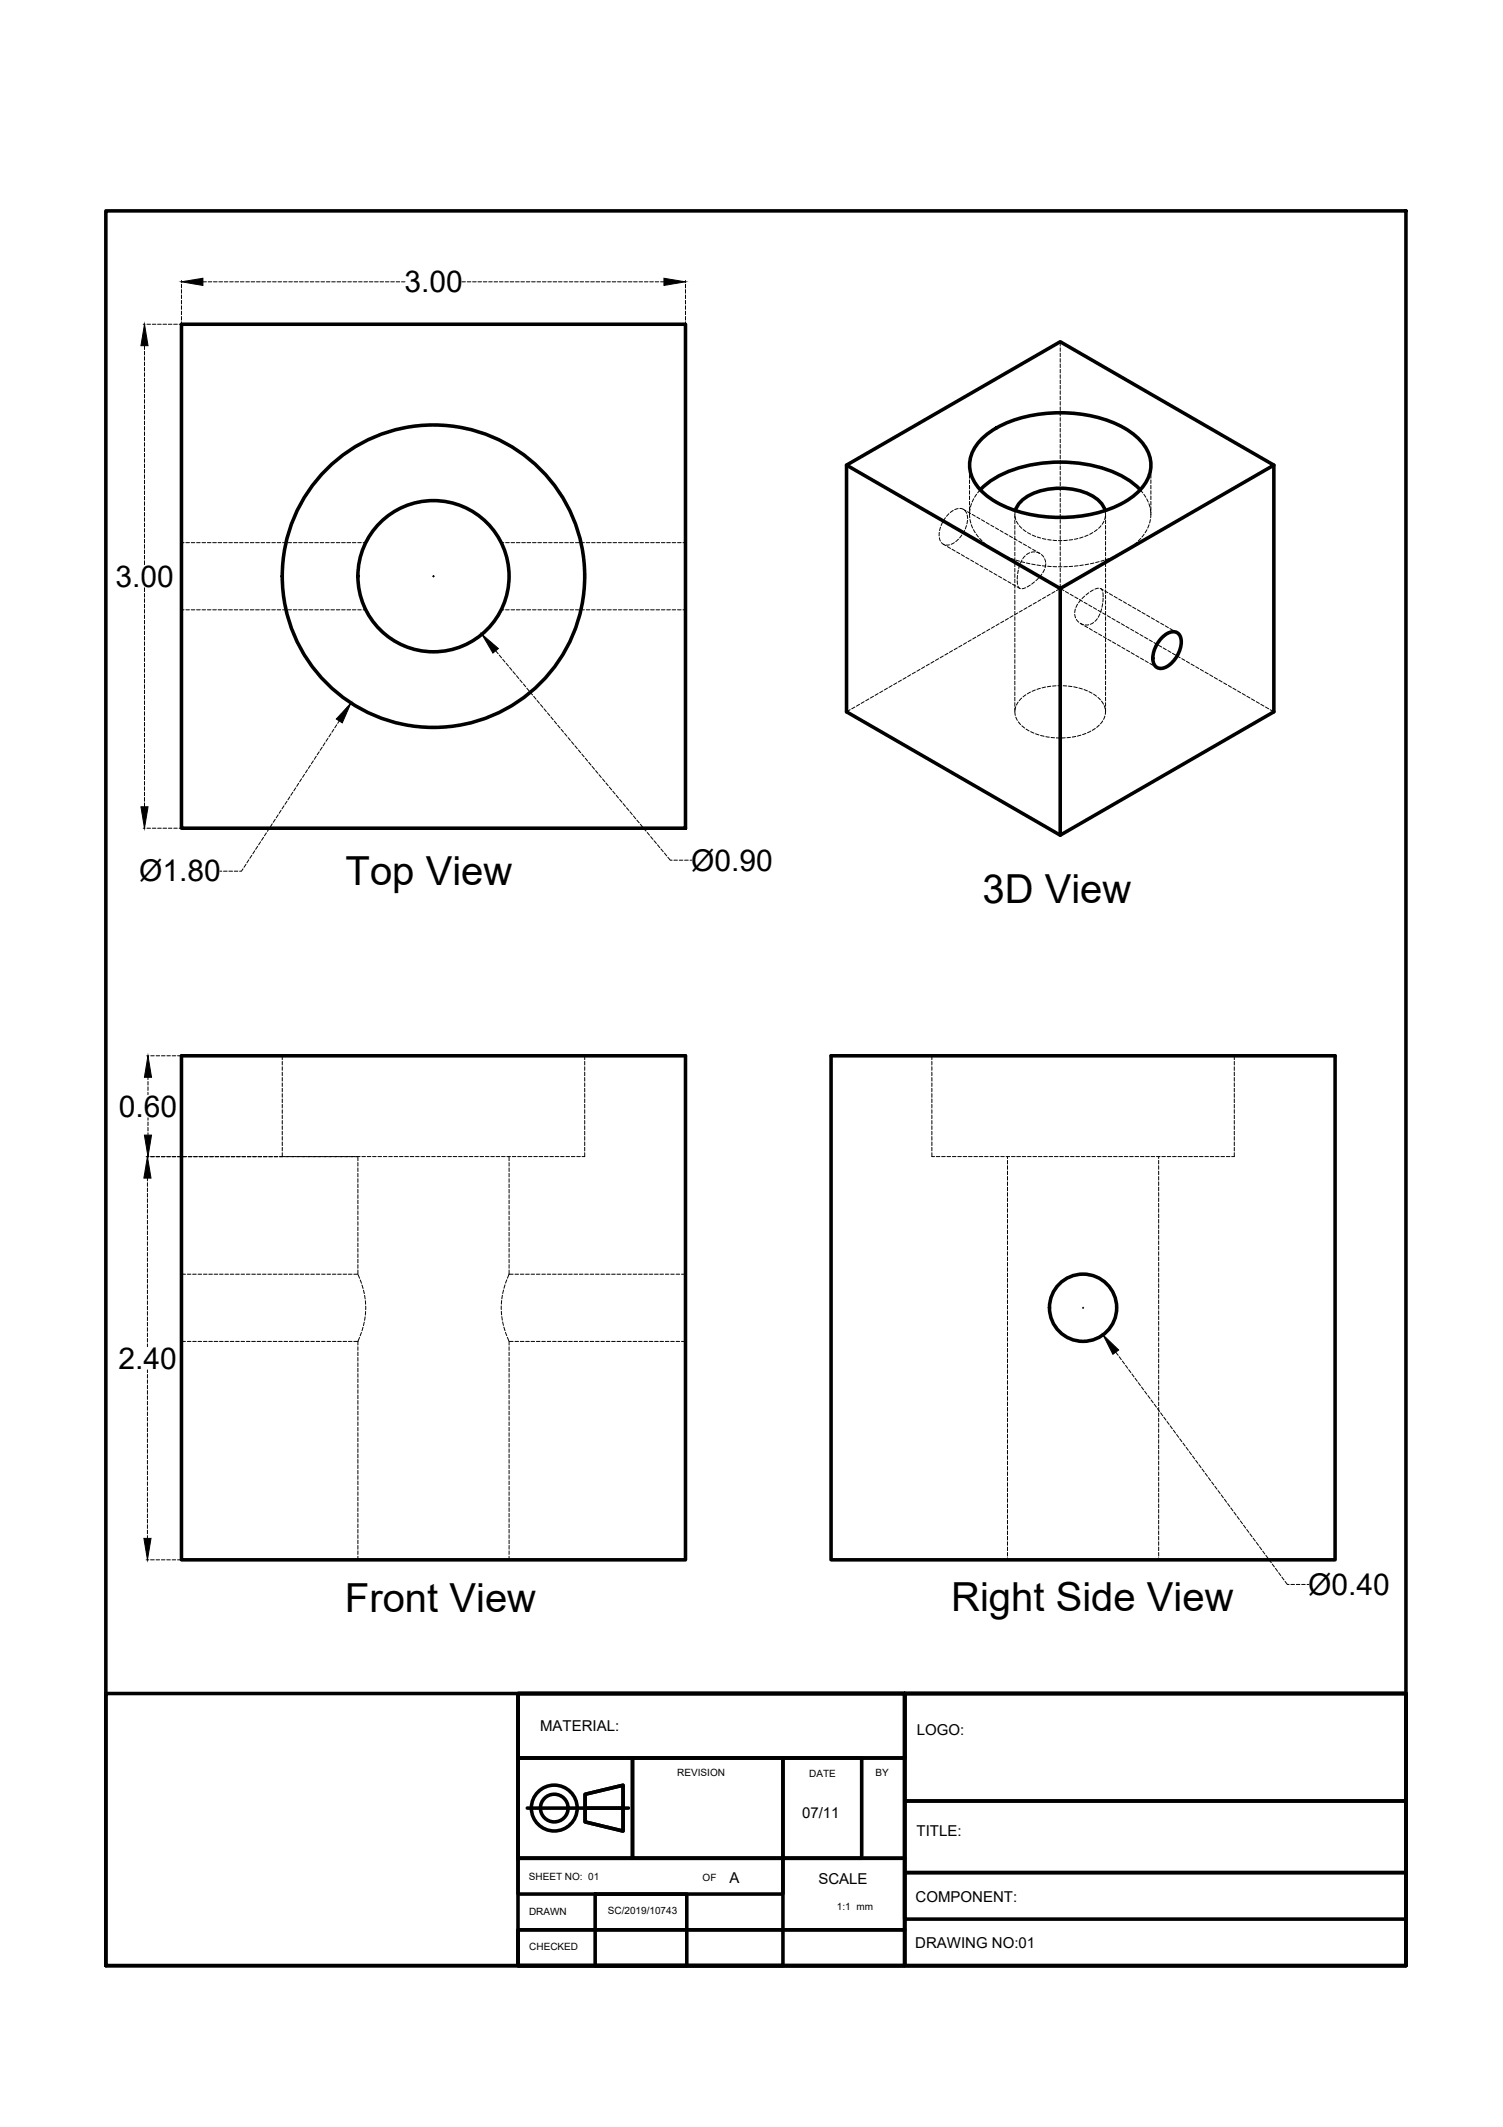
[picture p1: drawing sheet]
<svg xmlns="http://www.w3.org/2000/svg" width="210mm" height="297mm" viewBox="0 0 210 297" stroke-linecap="round" stroke-linejoin="round" font-family="sans-serif">
<defs><g id="words">
<g font-size="5.6">
<text x="48.3" y="123.7">Top View</text>
<text x="137.2" y="126.1">3D View</text>
<text x="48.2" y="225.1">Front View</text>
<text x="132.8" y="225">Right Side View</text>
</g>
<g font-size="4.2">
<text x="56.5" y="40.8">3.00</text>
<text x="16.1" y="81.9">3.00</text>
<text x="19.4" y="123.1">Ø1.80</text>
<text x="96.5" y="121.6">Ø0.90</text>
<text x="16.6" y="156">0.60</text>
<text x="16.5" y="191.2">2.40</text>
<text x="182.7" y="222.7">Ø0.40</text>
</g>
<g font-size="2.1">
<text x="75.4" y="241.7">MATERIAL:</text>
<text x="128" y="242.3">LOGO:</text>
<text x="112" y="253.9">07/11</text>
<text x="128" y="256.3">TITLE:</text>
<text x="101.9" y="263">A</text>
<text x="114.3" y="263.1">SCALE</text>
<text x="127.9" y="265.6">COMPONENT:</text>
<text x="127.8" y="272">DRAWING NO:01</text>
</g>
<g font-size="1.4">
<text x="94.6" y="248.1">REVISION</text>
<text x="113" y="248.1">DATE</text>
<text x="122.3" y="248.1">BY</text>
<text x="73.8" y="262.5">SHEET NO: 01</text>
<text x="98.1" y="262.6">OF</text>
<text x="73.9" y="267.4">DRAWN</text>
<text x="84.9" y="267.2">SC/2019/10743</text>
<text x="116.9" y="266.7">1:1 mm</text>
<text x="73.9" y="272.4">CHECKED</text>
</g>
</g></defs>
<!-- layer: MD_Hidden -->
<g fill="none" stroke="#000" stroke-width=".14">
<path d="M148.1 47.7v.6M148.1 48.6v.5M148.1 49.3v.5M148.1 50.1v.5M148.1 50.8v.5M148.1 51.6v.5M148.1 52.3v.5M148.1 53.1v.5M148.1 53.8v.5M148.1 54.6v.5M148.1 55.3v.5M148.1 56.1v.5"/>
<path d="M148.1 56.8v.5M148.1 57.6v.5M148.1 58.3v.5M148.1 59.1v.5M148.1 59.8v.5M25.3 75.8h.4M26 75.8h.5M26.7 75.8h.5M27.5 75.8h.5M28.2 75.8h.5M29 75.8h.5M29.7 75.8h.5"/>
<path d="M30.5 75.8h.5M31.2 75.8h.5M32 75.8h.5M32.7 75.8h.5M33.5 75.8h.5M34.2 75.8h.5M35 75.8h.5M35.7 75.8h.5M36.5 75.8h.5M37.2 75.8h.5M38 75.8h.5M38.7 75.8h.5"/>
<path d="M39.5 75.8h.5M40.2 75.8h.5M41 75.8h.5M41.7 75.8h.5M42.5 75.8h.5M43.2 75.8h.5M44 75.8h.5M44.7 75.8h.5M45.5 75.8h.5M46.2 75.8h.5M47 75.8h.5M47.7 75.8h.5"/>
<path d="M48.5 75.8h.5M49.2 75.8h.5M50 75.8h.5M50.7 75.8h.4M70 75.8h.4M70.6 75.8h.5M71.4 75.8h.5M72.1 75.8h.5M72.9 75.8h.5M73.6 75.8h.5M74.4 75.8h.5M75.1 75.8h.5"/>
<path d="M75.9 75.8h.5M76.6 75.8h.5M77.4 75.8h.5M78.1 75.8h.5M78.9 75.8h.5M79.6 75.8h.5M80.4 75.8h.5M81.1 75.8h.5M81.9 75.8h.5M82.6 75.8h.5M83.4 75.8h.5M84.1 75.8h.5"/>
<path d="M84.9 75.8h.5M85.6 75.8h.5M86.4 75.8h.5M87.1 75.8h.5M87.9 75.8h.5M88.6 75.8h.5M89.4 75.8h.5M90.1 75.8h.5M90.9 75.8h.5M91.6 75.8h.5M92.4 75.8h.5M93.1 75.8h.5"/>
<path d="M93.9 75.8h.5M94.6 75.8h.5M95.4 75.8h.3M131.2 74.3v.5M131.2 75.1l.1 .5M131.3 73.6l-.1 .5M131.5 75.8l.4 .3M131.6 72.9l-.2 .5M131.7 76l.4 .2M132 72.3l-.2 .4M132.3 76.3l.4 .3M132.5 71.7l-.3 .4"/>
<path d="M132.6 76.1h-.5M133 76.7l.4 .3M133.1 71.3l-.4 .3M133.3 75.8l-.5 .2M133.6 77.1l.4 .2M133.8 71l-.5 .2M133.9 75.3l-.4 .3M134.1 71l.4 .1M134.3 77.5l.4 .2M134.3 74.7l-.3 .4M134.5 71.1l.4 .2M134.7 74.1l-.2 .4"/>
<path d="M134.7 71.3l.3 .4M134.9 77.8l.4 .3M135 73.4l-.2 .5M135.1 71.9v.5M135.1 72.7l-.1 .4M135.1 71.5l.4 .2M135.4 65v.3M135.4 65.5v.5M135.4 66.3v.5M135.4 67v.5M135.4 67.8v.5M135.4 68.5v.5"/>
<path d="M135.4 69.3v.5M135.4 70v.5M135.4 70.8v.5M135.4 71.5v.3M135.4 71.8v.5M135.5 72.6l.1 .4M135.5 71.1l-.1 .5M135.6 78.2l.4 .3M135.6 73.3l.2 .4M135.7 70.3l-.2 .5M135.8 71.8l.4 .3M135.9 74l.3 .4"/>
<path d="M136 69.7l-.2 .4M136.2 78.6l.4 .2M136.3 74.6l.3 .4M136.4 69l-.3 .4M136.4 72.2l.4 .3M136.8 75.2l.4 .4M136.8 79l.5 .2M136.9 68.4l-.4 .4M137.1 72.6l.4 .2M137.3 75.7l.4 .3M137.5 79.3l.4 .3M137.7 73l.5 .2"/>
<path d="M137.9 76.2l.4 .3M138.2 79.7l.4 .3M138.4 73.3l.4 .3M138.5 76.6l.4 .3M139 73.7l.5 .3M139.2 77l.4 .3M139.7 74.1l.4 .2M139.8 77.4l.5 .2M140.3 74.5l.5 .2M140.5 77.7l.5 .2M141 74.8l.4 .3M141.2 78l.5 .2"/>
<path d="M141.6 75.2l.4 .3M141.7 71.8v.6M141.7 72.6v.5M141.7 73.4v.5M141.7 74.1v.5M141.7 74.9v.5M141.7 75.6v.5M141.7 76.4v.5M141.7 77.1v.5M141.7 77.9v.5M141.7 78.6v.5M141.7 79.4v.5"/>
<path d="M141.7 72.1l.2 .5M141.8 71.3l-.1 .5M141.9 78.2l.5 .2M142 72.8l.2 .4M142.2 79.6l-.1 .5M142.3 75.6l.4 .2M142.4 73.4l.3 .4M142.4 78.9l-.1 .5M142.6 78.4l.5 .2M142.7 78.2l-.2 .5M142.9 73.9l.4 .3M142.9 76l.4 .2"/>
<path d="M143.2 77.6l-.3 .4M143.3 78.6l.5 .1M143.5 74.4l.4 .2M143.6 76.3l.4 .3M143.8 77.2l-.4 .3M144.1 78.8l.5 .1M144.2 74.7l.4 .2M144.2 76.7l.4 .3M144.5 77.1h-.5M144.8 77.1l.4 .2M144.8 78.9l.5 .1M144.9 75l.4 .1"/>
<path d="M144.9 77.1l.3 .2M145.4 77.4l.4 .4M145.6 79l.5 .1M145.6 75.2l.5 .1M145.9 79.5l-.3 .5M145.9 78l.1 .5M146 78.7v.6M146.3 79.1h.5M146.3 75.4h.5M147.1 75.4l.5 .1M147.1 79.1h.5M147.8 79.1h.5"/>
<path d="M147.8 75.5h.5M148.1 60.6v.5M148.1 61.3v.5M148.1 62.1v.5M148.1 62.8v.5M148.1 63.6v.5M148.1 64.3v.5M148.1 65.1v.5M148.1 65.8v.5M148.1 66.6v.5M148.1 67.3v.5M148.1 68.1v.5"/>
<path d="M148.1 68.8v.5M148.1 69.6v.5M148.1 70.3v.5M148.1 71.1v.5M148.1 71.8v.5M148.1 72.6v.5M148.1 73.3v.5M148.1 74.1v.5M148.1 74.8v.5M148.1 75.6v.5M148.1 76.3v.5M148.1 77.1v.5"/>
<path d="M148.1 77.8v.5M148.1 78.6v.5M148.1 79.3v.5M149.1 75.4l-.5 .1M149.1 79.1h-.5M149.8 75.4h-.5M149.8 79.1h-.5M150.5 75.2l-.5 .1M150.6 79l-.5 .1M151.3 75l-.5 .1M151.3 78.9l-.5 .1M152 74.7l-.5 .2"/>
<path d="M152 78.8l-.5 .1M152.6 74.4l-.4 .2M152.8 78.6l-.5 .1M153.2 73.9l-.4 .3M153.5 78.4l-.5 .2M153.8 73.4l-.4 .4M154.2 72.8l-.3 .4M154.2 78.2l-.5 .2M154.3 71.3l.1 .5M154.4 72.1l-.1 .5M154.4 71.8v.6M154.4 72.6v.5"/>
<path d="M154.4 73.4v.5M154.4 74.1v.5M154.4 74.9v.5M154.4 75.6v.5M154.4 76.4v.5M154.4 77.1v.5M154.4 77.9v.5M154.4 78.6v.5M154.4 79.4v.5M154.9 78l-.5 .2M155.6 77.7l-.4 .2M156.3 77.4l-.5 .2"/>
<path d="M157 77l-.5 .3M157.6 76.7l-.4 .2M158.2 76.2l-.4 .3M158.8 75.7l-.4 .4M159.2 68.4l.4 .4M159.3 75.2l-.3 .4M159.7 69l.3 .4M159.8 74.6l-.3 .4M160.1 69.7l.3 .4M160.2 74l-.3 .4M160.5 70.3l.1 .5M160.5 73.3l-.2 .4"/>
<path d="M160.7 71.1v.5M160.7 72.6l-.2 .4M160.7 71.8v.5M160.7 65v.3M160.7 65.5v.5M160.7 66.3v.5M160.7 67v.5M160.7 67.8v.5M160.7 68.5v.5M160.7 69.3v.5M160.7 70v.5M160.7 70.8v.5"/>
<path d="M160.7 71.5v.3M25.3 85.2h.4M26 85.2h.5M26.7 85.2h.5M27.5 85.2h.5M28.2 85.2h.5M29 85.2h.5M29.7 85.2h.5M30.5 85.2h.5M31.2 85.2h.5M32 85.2h.5M32.7 85.2h.5"/>
<path d="M33.5 85.2h.5M34.2 85.2h.5M35 85.2h.5M35.7 85.2h.5M36.5 85.2h.5M37.2 85.2h.5M38 85.2h.5M38.7 85.2h.5M39.5 85.2h.5M40.2 85.2h.5M41 85.2h.5M41.7 85.2h.5"/>
<path d="M42.5 85.2h.5M43.2 85.2h.5M44 85.2h.5M44.7 85.2h.5M45.5 85.2h.5M46.2 85.2h.5M47 85.2h.5M47.7 85.2h.5M48.5 85.2h.5M49.2 85.2h.5M50 85.2h.5M50.7 85.2h.4"/>
<path d="M70 85.2h.4M70.6 85.2h.5M71.4 85.2h.5M72.1 85.2h.5M72.9 85.2h.5M73.6 85.2h.5M74.4 85.2h.5M75.1 85.2h.5M75.9 85.2h.5M76.6 85.2h.5M77.4 85.2h.5M78.1 85.2h.5"/>
<path d="M78.9 85.2h.5M79.6 85.2h.5M80.4 85.2h.5M81.1 85.2h.5M81.9 85.2h.5M82.6 85.2h.5M83.4 85.2h.5M84.1 85.2h.5M84.9 85.2h.5M85.6 85.2h.5M86.4 85.2h.5M87.1 85.2h.5"/>
<path d="M87.9 85.2h.5M88.6 85.2h.5M89.4 85.2h.5M90.1 85.2h.5M90.9 85.2h.5M91.6 85.2h.5M92.4 85.2h.5M93.1 85.2h.5M93.9 85.2h.5M94.6 85.2h.5M95.4 85.2h.3M118.7 99.1l-.5 .3"/>
<path d="M119.4 98.7l-.4 .3M120 98.4l-.4 .2M120.7 98l-.4 .2M121.3 97.6l-.4 .3M122 97.2l-.4 .3M122.6 96.9l-.4 .2M123.3 96.5l-.4 .2M123.9 96.1l-.4 .3M124.6 95.7l-.5 .3M125.2 95.4l-.4 .2M125.9 95l-.4 .2M126.5 94.6l-.4 .3"/>
<path d="M127.2 94.2l-.4 .3M127.8 93.9l-.4 .2M128.5 93.5l-.4 .2M129.1 93.1l-.4 .3M129.8 92.7l-.4 .3M130.4 92.4l-.4 .2M131.1 92l-.5 .2M131.7 91.6l-.4 .3M132.4 91.2l-.5 .3M133 90.9l-.4 .2M133.7 90.5l-.4 .2M134.3 90.1l-.4 .3"/>
<path d="M135 89.7l-.4 .3M135.6 89.4l-.4 .2M136.3 89l-.5 .2M136.9 88.6l-.4 .3M137.6 88.2l-.5 .3M138.2 87.9l-.4 .2M138.8 80.1l.4 .2M138.9 87.5l-.5 .2M139.5 80.5l.4 .2M139.5 87.1l-.4 .3M140.1 80.8l.4 .3M140.2 86.7l-.5 .3"/>
<path d="M140.8 81.2l.4 .3M140.8 86.4l-.4 .2M141.4 81.6l.4 .2M141.5 86l-.5 .2M141.7 80.1v.5M141.7 80.9v.5M141.7 81.6v.5M141.7 82.4v.5M141.7 83.1v.5M141.7 83.9v.5M141.7 84.6v.5M141.7 85.4v.5"/>
<path d="M141.7 86.1v.5M141.7 86.9v.5M141.7 87.6v.5M141.7 88.4v.5M141.7 89.1v.5M141.7 89.9v.5M141.7 90.6v.5M141.7 91.4v.5M141.7 92.1v.5M141.7 92.9v.5M141.7 93.6v.5M141.7 94.4v.5"/>
<path d="M141.7 95.1v.5M141.7 95.9v.5M141.7 96.6v.5M141.7 97.4v.5M141.7 98.1v.5M141.7 98.9v.5M141.7 99.4l.1 .5M141.9 98.7l-.2 .5M142 82l.4 .2M142.1 81.1v.5M142.1 80.4v.5M142.1 85.6l-.4 .3"/>
<path d="M142.2 81.8l.3 .4M142.2 98l-.2 .5M142.7 97.5l-.4 .3M142.8 85.2l-.5 .3M143.2 82.1l-.5 .1M143.3 97l-.4 .3M143.4 84.9l-.4 .2M143.9 81.7l-.5 .3M143.9 96.7l-.4 .2M144.1 84.5l-.5 .2M144.5 81.3l-.4 .3M144.6 96.4l-.5 .1"/>
<path d="M144.7 84.1l-.4 .3M145 80.7l-.3 .4M145.3 96.1l-.5 .2M145.4 83.7l-.5 .3M145.5 80.2l-.3 .4M146 96l-.5 .1M146 83.4l-.4 .2M146.7 83l-.5 .2M146.8 95.8l-.5 .1M147.3 82.6l-.4 .3M147.5 95.8h-.5M147.5 82.5l.6-.3 .5 .3"/>
<path d="M147.7 95.8h.5M148.1 80.1v.5M148.1 80.8v.5M148.1 81.6v.6M148.5 95.8h.5M148.8 82.6l.4 .3M149.2 95.8l.5 .1M149.5 83l.4 .2M150 95.9l.4 .1M150.1 85.8l.1 .5M150.1 83.4l.4 .2M150.2 85.1l-.1 .5"/>
<path d="M150.3 86.5l.4 .4M150.5 84.4l-.2 .4M150.7 96.1l.5 .1M150.7 83.7l.5 .3M150.9 87l.4 .2M150.9 87.1l.4 .2M150.9 83.8l-.3 .4M151.4 96.3l.5 .2M151.4 84.1l.4 .3M151.5 83.3l-.4 .3M151.5 87.4l.4 .2M152 87.2l-.5 .1"/>
<path d="M152 84.5l.5 .2M152.1 82.8l-.4 .3M152.1 96.6l.4 .2M152.1 87.8l.5 .2M152.7 82.4l-.4 .2M152.7 84.9l.4 .2M152.7 86.9l-.4 .3M152.7 96.9l.4 .3M152.8 88.2l.4 .2M153.2 86.4l-.3 .4M153.3 97.4l.4 .3M153.3 85.2l.5 .3"/>
<path d="M153.4 82.1l-.5 .2M153.4 88.5l.5 .3M153.6 85.7l-.2 .5M153.6 82.2l.4 .3M153.7 82.2l.4 .2M153.8 97.9l.3 .4M153.8 85l-.1 .5M154 84.3l-.1 .5M154 85.6l.4 .3M154 82.8l.1 .6M154.1 83.6l-.1 .5M154.1 88.9l.4 .3"/>
<path d="M154.2 98.6l.2 .4M154.3 82.5l.4 .3M154.4 99.3v.5M154.4 80.1v.5M154.4 80.9v.5M154.4 81.6v.5M154.4 82.4v.5M154.4 83.1v.5M154.4 83.9v.5M154.4 84.6v.5M154.4 85.4v.5M154.4 86.1v.5"/>
<path d="M154.4 86.9v.5M154.4 87.6v.5M154.4 88.4v.5M154.4 89.1v.5M154.4 89.9v.5M154.4 90.6v.5M154.4 91.4v.5M154.4 92.1v.5M154.4 92.9v.5M154.4 93.6v.5M154.4 94.4v.5M154.4 95.1v.5"/>
<path d="M154.4 95.9v.5M154.4 96.6v.5M154.4 97.4v.5M154.4 98.1v.5M154.4 98.9v.5M154.7 86l.4 .2M154.7 89.3l.5 .2M154.9 82.9l.5 .2M155.3 86.4l.4 .2M155.4 89.6l.4 .3M155.6 83.3l.4 .2M155.9 86.7l.5 .3"/>
<path d="M156 90l.5 .3M156.2 83.7l.5 .2M156.6 87.1l.4 .3M156.7 90.4l.4 .3M156.9 84l.4 .3M157.2 87.5l.5 .2M157.3 90.8l.5 .2M157.5 84.4l.5 .3M157.9 87.9l.4 .2M158 91.2l.4 .2M158.2 84.8l.4 .2M158.5 88.2l.5 .3"/>
<path d="M158.6 91.5l.5 .3M158.8 85.1l.5 .3M159.2 88.6l.4 .3M159.3 91.9l.4 .3M159.5 85.5l.4 .3M159.8 89l.5 .2M159.9 92.3l.5 .2M160.1 85.9l.5 .3M160.5 89.4l.4 .2M160.6 92.7l.4 .2M160.8 86.3l.4 .2M161.1 89.7l.5 .3"/>
<path d="M161.2 93l.4 .2M161.4 86.7l.5 .2M161.8 90.1l.4 .3M162.1 87l.4 .3M162.4 90.5l.5 .2M162.7 87.4l.5 .3M163.1 90.9l.4 .2M163.4 87.8l.4 .2M163.7 91.2l.5 .3M164 88.2l.4 .2M164.4 91.6l.4 .3M165 92l.5 .2"/>
<path d="M165.7 92.4l.4 .2M166.3 92.7l.5 .3M167 93.1l.4 .3M167.6 93.5l.5 .2M168.3 93.9l.4 .2M168.9 94.2l.5 .3M169.6 94.6l.4 .3M170.2 95l.5 .2M170.9 95.4l.4 .2M171.5 95.7l.5 .3M172.2 96.1l.4 .3M172.8 96.5l.5 .2"/>
<path d="M173.5 96.9l.4 .2M174.1 97.2l.5 .3M174.8 97.6l.4 .3M175.4 98l.5 .2M176.1 98.4l.4 .2M176.7 98.7l.5 .3M177.4 99.1l.5 .3M141.9 100.2l.2 .4M142.2 100.8l.3 .4M142.7 101.4l.4 .3M143.3 101.8l.4 .3M143.9 102.2l.5 .2"/>
<path d="M144.6 102.5l.5 .1M145.3 102.7l.5 .1M146.1 102.9l.4 .1M146.8 103h.5M147.5 103l.5 .1M148.8 103l-.5 .1M149.5 103h-.5M150.2 102.8l-.4 .1M151 102.7l-.5 .1M151.7 102.4l-.5 .2M152.3 102.1l-.4 .2M153 101.7l-.5 .3"/>
<path d="M153.5 101.3l-.3 .3M154 100.7l-.3 .4M154.3 100l-.2 .5M39.4 147.4v.6M39.4 148.2v.5M39.4 149v.5M39.4 149.7v.5M39.4 150.5v.5M39.4 151.2v.5M39.4 152v.5M39.4 152.7v.5M39.4 153.5v.5"/>
<path d="M39.4 154.2v.5M39.4 155v.5M39.4 155.7v.5M39.4 156.5v.5M39.4 157.2v.5M39.4 158v.5M39.4 158.7v.5M39.4 159.5v.5M81.7 147.4v.6M81.7 148.2v.5M81.7 149v.5M81.7 149.7v.5"/>
<path d="M81.7 150.5v.5M81.7 151.2v.5M81.7 152v.5M81.7 152.7v.5M81.7 153.5v.5M81.7 154.2v.5M81.7 155v.5M81.7 155.7v.5M81.7 156.5v.5M81.7 157.2v.5M81.7 158v.5M81.7 158.7v.5"/>
<path d="M81.7 159.5v.5M130.1 147.4v.6M130.1 148.2v.5M130.1 149v.5M130.1 149.7v.5M130.1 150.5v.5M130.1 151.2v.5M130.1 152v.5M130.1 152.7v.5M130.1 153.5v.5M130.1 154.2v.5M130.1 155v.5"/>
<path d="M130.1 155.7v.5M130.1 156.5v.5M130.1 157.2v.5M130.1 158v.5M130.1 158.7v.5M130.1 159.5v.5M172.4 147.4v.6M172.4 148.2v.5M172.4 149v.5M172.4 149.7v.5M172.4 150.5v.5M172.4 151.2v.5"/>
<path d="M172.4 152v.5M172.4 152.7v.5M172.4 153.5v.5M172.4 154.2v.5M172.4 155v.5M172.4 155.7v.5M172.4 156.5v.5M172.4 157.2v.5M172.4 158v.5M172.4 158.7v.5M172.4 159.5v.5M25.3 177.9h.6"/>
<path d="M26.2 177.9h.5M26.9 177.9h.5M27.7 177.9h.5M28.4 177.9h.5M29.2 177.9h.5M29.9 177.9h.5M30.7 177.9h.5M31.4 177.9h.5M32.2 177.9h.5M32.9 177.9h.5M33.7 177.9h.5M34.4 177.9h.5"/>
<path d="M35.2 177.9h.5M35.9 177.9h.5M36.7 177.9h.5M37.4 177.9h.5M38.2 177.9h.5M38.9 177.9h.5M39.4 161v.5h.4M39.4 160.2v.5M39.7 177.9h.5M40 161.5h.5M40.4 177.9h.5M40.8 161.5h.5"/>
<path d="M41.2 177.9h.5M41.5 161.5h.5M41.9 177.9h.5M42.3 161.5h.5M42.7 177.9h.5M43 161.5h.5M43.4 177.9h.5M43.8 161.5h.5M44.2 177.9h.5M44.5 161.5h.5M44.9 177.9h.5M45.3 161.5h.5"/>
<path d="M45.7 177.9h.5M46 161.5h.5M46.4 177.9h.5M46.8 161.5h.5M47.2 177.9h.5M47.5 161.5h.5M47.9 177.9h.5M48.3 161.5h.5M48.7 177.9h.5M49 161.5h.5M49.8 161.5h.5M50 177.4v.5h-.6"/>
<path d="M50 161.5v.6M50 162.4v.5M50 163.1v.5M50 163.9v.5M50 164.6v.5M50 165.4v.5M50 166.1v.5M50 166.9v.5M50 167.6v.5M50 168.4v.5M50 169.1v.5M50 169.9v.5"/>
<path d="M50 170.6v.5M50 171.4v.5M50 172.1v.5M50 172.9v.5M50 173.6v.5M50 174.4v.5M50 175.1v.5M50 175.9v.5M50 176.6v.5M50 178.1l.2 .4M50.3 178.7l.2 .5M50.5 161.5h.5"/>
<path d="M50.6 179.5l.1 .4M51.3 161.5h.5M52 161.5h.5M52.8 161.5h.5M53.5 161.5h.5M54.3 161.5h.5M55 161.5h.5M55.8 161.5h.5M56.5 161.5h.5M57.3 161.5h.5M58 161.5h.5M58.8 161.5h.5"/>
<path d="M59.5 161.5h.5M60.3 161.5h.5M61 161.5h.5M61.8 161.5h.5M62.5 161.5h.5M63.3 161.5h.5M64 161.5h.5M64.8 161.5h.5M65.5 161.5h.5M66.3 161.5h.5M67 161.5h.5M67.8 161.5h.5"/>
<path d="M68.5 161.5h.5M69.3 161.5h.5M70 161.5h.5M70.5 179.4l-.1 .5M70.8 178.7l-.2 .5M70.8 161.5h.5M71.1 177.9l-.2 .6M71.1 177.9h.6M71.1 161.5v.6M71.1 162.4v.5M71.1 163.1v.5M71.1 163.9v.5"/>
<path d="M71.1 164.6v.5M71.1 165.4v.5M71.1 166.1v.5M71.1 166.9v.5M71.1 167.6v.5M71.1 168.4v.5M71.1 169.1v.5M71.1 169.9v.5M71.1 170.6v.5M71.1 171.4v.5M71.1 172.1v.5M71.1 172.9v.5"/>
<path d="M71.1 173.6v.5M71.1 174.4v.5M71.1 175.1v.5M71.1 175.9v.5M71.1 176.6v.5M71.1 177.4v.5M71.5 161.5h.5M71.9 177.9h.5M72.3 161.5h.5M72.7 177.9h.5M73 161.5h.5M73.4 177.9h.5"/>
<path d="M73.8 161.5h.5M74.2 177.9h.5M74.5 161.5h.5M74.9 177.9h.5M75.3 161.5h.5M75.7 177.9h.5M76 161.5h.5M76.4 177.9h.5M76.8 161.5h.5M77.2 177.9h.5M77.5 161.5h.5M77.9 177.9h.5"/>
<path d="M78.3 161.5h.5M78.7 177.9h.5M79 161.5h.5M79.4 177.9h.5M79.8 161.5h.5M80.2 177.9h.5M80.5 161.5h.5M80.9 177.9h.5M81.7 161v.5h-.4M81.7 160.2v.5M81.7 177.9h.5M82.4 177.9h.5"/>
<path d="M83.2 177.9h.5M83.9 177.9h.5M84.7 177.9h.5M85.4 177.9h.5M86.2 177.9h.5M86.9 177.9h.5M87.7 177.9h.5M88.4 177.9h.5M89.2 177.9h.5M89.9 177.9h.5M90.7 177.9h.5M91.4 177.9h.5"/>
<path d="M92.2 177.9h.5M92.9 177.9h.5M93.7 177.9h.5M94.4 177.9h.5M95.2 177.9h.5M130.1 161v.5h.4M130.1 160.2v.5M130.8 161.5h.5M131.5 161.5h.5M132.3 161.5h.5M133 161.5h.5M133.8 161.5h.5"/>
<path d="M134.5 161.5h.5M135.3 161.5h.5M136 161.5h.5M136.8 161.5h.5M137.5 161.5h.5M138.3 161.5h.5M139 161.5h.5M139.8 161.5h.5M140.5 161.5h.5M140.7 161.5v.3M140.7 162v.5M140.7 162.8v.5"/>
<path d="M140.7 163.6v.4M140.7 164.3v.5M140.7 165.1v.5M140.7 165.8v.5M140.7 166.5v.6M140.7 167.3v.5M140.7 168v.5M140.7 168.8v.5M140.7 169.6v.4M140.7 170.3v.5M140.7 171.1v.5M140.7 171.8v.5"/>
<path d="M140.7 172.5v.6M140.7 173.3v.5M140.7 174v.5M140.7 174.8v.5M140.7 175.6v.5M140.7 176.3v.5M140.7 177.1v.5M140.7 177.8v.5M140.7 178.5v.6M140.7 179.3v.5M141.3 161.5h.5M142 161.5h.5"/>
<path d="M142.8 161.5h.5M143.5 161.5h.5M144.3 161.5h.5M145 161.5h.5M145.8 161.5h.5M146.5 161.5h.5M147.3 161.5h.5M148 161.5h.5M148.8 161.5h.5M149.5 161.5h.5M150.3 161.5h.5M151 161.5h.5"/>
<path d="M151.8 161.5h.5M152.5 161.5h.5M153.3 161.5h.5M154 161.5h.5M154.8 161.5h.5M155.5 161.5h.5M156.3 161.5h.5M157 161.5h.5M157.8 161.5h.5M158.5 161.5h.5M159.3 161.5h.5M160 161.5h.5"/>
<path d="M160.8 161.5h.5M161.5 161.5h.5M161.8 161.5v.3M161.8 162v.5M161.8 162.8v.5M161.8 163.6v.4M161.8 164.3v.5M161.8 165.1v.5M161.8 165.8v.5M161.8 166.5v.6M161.8 167.3v.5M161.8 168v.5"/>
<path d="M161.8 168.8v.5M161.8 169.6v.4M161.8 170.3v.5M161.8 171.1v.5M161.8 171.8v.5M161.8 172.5v.6M161.8 173.3v.5M161.8 174v.5M161.8 174.8v.5M161.8 175.6v.5M161.8 176.3v.5M161.8 177.1v.5"/>
<path d="M161.8 177.8v.5M161.8 178.5v.6M161.8 179.3v.5M162.3 161.5h.5M163 161.5h.5M163.8 161.5h.5M164.5 161.5h.5M165.3 161.5h.5M166 161.5h.5M166.8 161.5h.5M167.5 161.5h.5M168.3 161.5h.5"/>
<path d="M169 161.5h.5M169.8 161.5h.5M170.5 161.5h.5M171.3 161.5h.5M172.4 161v.5h-.4M172.4 160.2v.5M25.3 187.3h.6M26.2 187.3h.5M26.9 187.3h.5M27.7 187.3h.5M28.4 187.3h.5M29.2 187.3h.5"/>
<path d="M29.9 187.3h.5M30.7 187.3h.5M31.4 187.3h.5M32.2 187.3h.5M32.9 187.3h.5M33.7 187.3h.5M34.4 187.3h.5M35.2 187.3h.5M35.9 187.3h.5M36.7 187.3h.5M37.4 187.3h.5M38.2 187.3h.5"/>
<path d="M38.9 187.3h.5M39.7 187.3h.5M40.4 187.3h.5M41.2 187.3h.5M41.9 187.3h.5M42.7 187.3h.5M43.4 187.3h.5M44.2 187.3h.5M44.9 187.3h.5M45.7 187.3h.5M46.4 187.3h.5M47.2 187.3h.5"/>
<path d="M47.9 187.3h.5M48.7 187.3h.5M49.4 187.3h.6M50 187.3v.5M50 188.1v.5M50 188.8v.5M50 189.6v.5M50 190.3v.5M50 191.1v.5M50 191.8v.5M50 192.6v.5M50 193.3v.5"/>
<path d="M50 194.1v.5M50 194.8v.5M50 195.6v.5M50 196.3v.5M50 197.1v.5M50 197.8v.5M50 198.6v.5M50 199.3v.5M50.2 186.8l-.2 .5M50.5 186.1l-.2 .4M50.7 185.4l-.1 .4M50.8 180.2l.1 .5"/>
<path d="M50.9 184.6l-.1 .5M50.9 180.9l.1 .5M51 183.9l-.1 .5M51 181.6l.1 .5M51.1 183.2l-.1 .4M51.1 182.4v.5M70 182.4v.5M70 183.1v.5M70.1 181.6l-.1 .5M70.1 183.9l.1 .5M70.2 180.9l-.1 .5M70.2 184.6l.1 .5"/>
<path d="M70.3 180.2l-.1 .4M70.4 185.3l.1 .5M70.6 186.1l.2 .4M70.9 186.8l.2 .4M71.1 188.1v.5M71.1 188.8v.5M71.1 189.6v.5M71.1 190.3v.5M71.1 191.1v.5M71.1 191.8v.5M71.1 192.6v.5M71.1 193.3v.5"/>
<path d="M71.1 194.1v.5M71.1 194.8v.5M71.1 195.6v.5M71.1 196.3v.5M71.1 197.1v.5M71.1 197.8v.5M71.1 198.6v.5M71.1 199.3v.5M71.7 187.3h-.6v.5M71.9 187.3h.5M72.7 187.3h.5M73.4 187.3h.5"/>
<path d="M74.2 187.3h.5M74.9 187.3h.5M75.7 187.3h.5M76.4 187.3h.5M77.2 187.3h.5M77.9 187.3h.5M78.7 187.3h.5M79.4 187.3h.5M80.2 187.3h.5M80.9 187.3h.5M81.7 187.3h.5M82.4 187.3h.5"/>
<path d="M83.2 187.3h.5M83.9 187.3h.5M84.7 187.3h.5M85.4 187.3h.5M86.2 187.3h.5M86.9 187.3h.5M87.7 187.3h.5M88.4 187.3h.5M89.2 187.3h.5M89.9 187.3h.5M90.7 187.3h.5M91.4 187.3h.5"/>
<path d="M92.2 187.3h.5M92.9 187.3h.5M93.7 187.3h.5M94.4 187.3h.5M95.2 187.3h.5M140.7 180.1v.4M140.7 180.8v.5M140.7 181.6v.5M140.7 182.3v.5M140.7 183.1v.5M140.7 183.8v.5M140.7 184.5v.6"/>
<path d="M140.7 185.3v.5M140.7 186.1v.4M140.7 186.8v.5M140.7 187.6v.5M140.7 188.3v.5M140.7 189.1v.5M140.7 189.8v.5M140.7 190.5v.6M140.7 191.3v.5M140.7 192.1v.4M140.7 192.8v.5M140.7 193.6v.5"/>
<path d="M140.7 194.3v.5M140.7 195.1v.5M140.7 195.8v.5M140.7 196.6v.5M140.7 197.3v.5M140.7 198.1v.5M140.7 198.8v.5M140.7 199.6v.5M161.8 180.1v.4M161.8 180.8v.5M161.8 181.6v.5M161.8 182.3v.5"/>
<path d="M161.8 183.1v.5M161.8 183.8v.5M161.8 184.5v.6M161.8 185.3v.5M161.8 186.1v.4M161.8 186.8v.5M161.8 187.6v.5M161.8 188.3v.5M161.8 189.1v.5M161.8 189.8v.5M161.8 190.5v.6M161.8 191.3v.5"/>
<path d="M161.8 192.1v.4M161.8 192.8v.5M161.8 193.6v.5M161.8 194.3v.5M161.8 195.1v.5M161.8 195.8v.5M161.8 196.6v.5M161.8 197.3v.5M161.8 198.1v.5M161.8 198.8v.5M161.8 199.6v.5M50 200.1v.5"/>
<path d="M50 200.8v.5M50 201.6v.5M50 202.3v.5M50 203.1v.5M50 203.8v.5M50 204.6v.5M50 205.3v.5M50 206.1v.5M50 206.8v.5M50 207.6v.5M50 208.3v.5M50 209.1v.5"/>
<path d="M50 209.8v.5M50 210.6v.5M50 211.3v.5M50 212.1v.5M50 212.8v.5M50 213.6v.5M50 214.3v.5M50 215.1v.5M50 215.8v.5M50 216.6v.5M50 217.3v.5M71.1 200.1v.5"/>
<path d="M71.1 200.8v.5M71.1 201.6v.5M71.1 202.3v.5M71.1 203.1v.5M71.1 203.8v.5M71.1 204.6v.5M71.1 205.3v.5M71.1 206.1v.5M71.1 206.8v.5M71.1 207.6v.5M71.1 208.3v.5M71.1 209.1v.5"/>
<path d="M71.1 209.8v.5M71.1 210.6v.5M71.1 211.3v.5M71.1 212.1v.5M71.1 212.8v.5M71.1 213.6v.5M71.1 214.3v.5M71.1 215.1v.5M71.1 215.8v.5M71.1 216.6v.5M71.1 217.3v.5M140.7 200.3v.5"/>
<path d="M140.7 201.1v.5M140.7 201.8v.5M140.7 202.6v.5M140.7 203.3v.5M140.7 204.1v.5M140.7 204.8v.5M140.7 205.6v.5M140.7 206.3v.5M140.7 207.1v.5M140.7 207.8v.5M140.7 208.6v.5M140.7 209.3v.5"/>
<path d="M140.7 210.1v.5M140.7 210.8v.5M140.7 211.6v.5M140.7 212.3v.5M140.7 213.1v.5M140.7 213.8v.5M140.7 214.6v.5M140.7 215.3v.5M140.7 216.1v.5M140.7 216.8v.5M140.7 217.6v.2M161.8 200.3v.5"/>
<path d="M161.8 201.1v.5M161.8 201.8v.5M161.8 202.6v.5M161.8 203.3v.5M161.8 204.1v.5M161.8 204.8v.5M161.8 205.6v.5M161.8 206.3v.5M161.8 207.1v.5M161.8 207.8v.5M161.8 208.6v.5M161.8 209.3v.5"/>
<path d="M161.8 210.1v.5M161.8 210.8v.5M161.8 211.6v.5M161.8 212.3v.5M161.8 213.1v.5M161.8 213.8v.5M161.8 214.6v.5M161.8 215.3v.5M161.8 216.1v.5M161.8 216.8v.5M161.8 217.6v.2"/>
</g>
<!-- layer: MD_Visible -->
<g fill="none" stroke="#000" stroke-width=".5">
<path d="M14.8 29.4h181.5v245.1h-181.5zM25.3 45.3h70.4v70.4h-70.4zM118.2 65l29.9-17.3 29.8 17.3-29.8 17.2zM118.2 65v34.4l29.9 17.2 29.8-17.2v-34.4M136.9 68.4a13.9 13.9 0 0 1 8.7-3.7 18.8 18.8 0 0 1 12.2 2.5l1.4 1.2M137.2 61.2a15.4 15.4 0 0 1 9.5-3.5 18.9 18.9 0 0 1 10.3 2.1 6.6 6.6 0 0 1 3.7 4.7 5.5 5.5 0 0 1-2.6 4.9 17.7 17.7 0 0 1-11.4 2.8 15.4 15.4 0 0 1-9.5-3.5 4.8 4.8 0 0 1 0-7.5zM141.8 71.3a4.5 4.5 0 0 1 3.4-2.7 9.7 9.7 0 0 1 8 1.1l.9 1 .2 .6M148.1 82.2v34.4M162.1 89.2a2.16 2.16 0 0 1 2.3-.8 1.69 1.69 0 0 1 .5 1.8 4.2 4.2 0 0 1-2.4 3.1 1.16 1.16 0 0 1-1.5-1.4 4.3 4.3 0 0 1 1.1-2.7zM25.3 147.4h70.4v70.4h-70.4zM116.1 147.4h70.4v70.4h-70.4zM14.8 236.5h181.5v38h-181.5z"/>
<path d="M72.3 236.5h54h-54v9h54v-9v38h-54zM126.3 236.5h70v15h-70zM126.4 236.5h69.9v38h-69.9zM72.3 245.5h54v14h-54zM72.3 245.5h16v14h-16zM72.3 259.5h37v5h-37zM73.6 252.5h14.2M81.7 250.6l5.3-1.3v3.2h-5.3zM81.7 250.6l5.3-1.3v6.4l-5.3-1.3zM81.7 252.5v1.9l5.3 1.3v-3.2M88.3 245.5h21v14h-21zM109.3 259.5h17v10h-17z"/>
<path d="M109.3 245.5h11v14h-11zM126.3 251.5h70v10h-70zM72.3 269.5h54v5h-54zM72.3 269.5h37v5h-37zM83.1 264.5h12.8v10h-12.8zM126.3 261.5h70v6.5h-70z"/>
<circle cx="60.5" cy="80.5" r="10.6"/>
<circle cx="60.5" cy="80.5" r="21.1"/>
<circle cx="151.3" cy="182.6" r="4.7"/>
<circle cx="77.4" cy="252.5" r="3.2"/>
<circle cx="77.4" cy="252.5" r="1.93"/>
</g>
<!-- layer: Annotate -->
<g fill="none" stroke="#000" stroke-width=".14">
<path d="M25.3 39.2v.3M25.3 39.7v.5M28.3 39.4h.5M29.1 39.4h.5M29.8 39.4h.5M30.6 39.4h.5M31.3 39.4h.5M32.1 39.4h.5M32.8 39.4h.5M33.6 39.4h.5M34.3 39.4h.5M35.1 39.4h.5"/>
<path d="M35.8 39.4h.5M36.6 39.4h.5M37.3 39.4h.5M38.1 39.4h.5M38.8 39.4h.5M39.6 39.4h.5M40.3 39.4h.5M41.1 39.4h.5M41.8 39.4h.5M42.6 39.4h.5M43.3 39.4h.5M44.1 39.4h.5"/>
<path d="M44.8 39.4h.5M45.6 39.4h.5M46.3 39.4h.5M47.1 39.4h.5M47.8 39.4h.5M48.6 39.4h.5M49.3 39.4h.5M50.1 39.4h.5M50.8 39.4h.5M51.6 39.4h.5M52.3 39.4h.5M53.1 39.4h.5"/>
<path d="M53.8 39.4h.5M54.6 39.4h.5M55.3 39.4h.5M56.1 39.4h.5M64.5 39.4h.5M65.3 39.4h.5M66 39.4h.5M66.7 39.4h.6M67.5 39.4h.5M68.2 39.4h.5M69 39.4h.5M69.8 39.4h.4"/>
<path d="M70.5 39.4h.5M71.2 39.4h.6M72 39.4h.5M72.7 39.4h.5M73.5 39.4h.5M74.2 39.4h.5M75 39.4h.5M75.8 39.4h.4M76.5 39.4h.5M77.2 39.4h.6M78 39.4h.5M78.7 39.4h.5"/>
<path d="M79.5 39.4h.5M80.2 39.4h.5M81 39.4h.5M81.8 39.4h.5M82.5 39.4h.5M83.2 39.4h.6M84 39.4h.5M84.7 39.4h.5M85.5 39.4h.5M86.3 39.4h.4M87 39.4h.5M87.7 39.4h.6"/>
<path d="M88.5 39.4h.5M89.2 39.4h.5M90 39.4h.5M90.7 39.4h.5M91.5 39.4h.5M92.3 39.4h.4M95.7 39.2v.3M95.7 39.7v.5M20 45.3h.3M20.2 48.3v.5M20.2 49.1v.5M20.2 49.8v.5"/>
<path d="M20.2 50.6v.5M20.2 51.3v.5M20.2 52.1v.5M20.2 52.8v.5M20.2 53.6v.5M20.2 54.3v.5M20.2 55.1v.5M20.2 55.8v.5M20.2 56.6v.5M20.2 57.3v.5M20.2 58.1v.5M20.2 58.8v.5"/>
<path d="M20.2 59.6v.5M20.5 45.3h.5M21.3 45.3h.5M22 45.3h.5M22.8 45.3h.5M23.5 45.3h.5M24.3 45.3h.5M25 45.3h.3M25.3 40.4v.5M25.3 41.2v.5M25.3 41.9v.5M25.3 42.7v.5"/>
<path d="M25.3 43.5v.4M25.3 44.2v.5M25.3 44.9v.3M95.7 40.4v.5M95.7 41.2v.5M95.7 41.9v.5M95.7 42.7v.5M95.7 43.5v.4M95.7 44.2v.5M95.7 44.9v.3M20.2 60.3v.5M20.2 61.1v.5"/>
<path d="M20.2 61.8v.5M20.2 62.6v.5M20.2 63.3v.5M20.2 64.1v.5M20.2 64.8v.5M20.2 65.6v.5M20.2 66.3v.5M20.2 67.1v.5M20.2 67.8v.5M20.2 68.6v.5M20.2 69.3v.5M20.2 70.1v.5"/>
<path d="M20.2 70.8v.5M20.2 71.6v.5M20.2 72.3v.5M20.2 73.1v.5M20.2 73.8v.5M20.2 74.6v.5M20.2 75.3v.5M20.2 76.1v.5M20.2 76.8v.5M20.2 77.6v.5M20.2 78.3v.6M20.2 82.1v.5"/>
<path d="M20.2 82.9v.5M20.2 83.6v.5M20.2 84.4v.5M20.2 85.1v.5M20.2 85.9v.5M20.2 86.6v.5M20.2 87.4v.5M20.2 88.1v.5M20.2 88.9v.5M20.2 89.6v.5M20.2 90.4v.5M20.2 91.1v.5"/>
<path d="M20.2 91.9v.5M20.2 92.6v.5M20.2 93.4v.5M20.2 94.1v.5M20.2 94.9v.5M20.2 95.6v.5M20.2 96.4v.5M20.2 97.1v.5M20.2 97.9v.5M20.2 98.6v.5M20.2 99.4v.5M60.4 80.5h.2"/>
<path d="M60.5 80.4v.2M69.2 90.9l.4 .4M69.7 91.5l.3 .4M70.2 92.1l.3 .4M70.7 92.6l.3 .4M71.2 93.2l.3 .4M71.6 93.8l.4 .4M72.1 94.4l.3 .4M72.6 95l.3 .3M73.1 95.5l.3 .4M73.6 96.1l.3 .4M74 96.7l.4 .4"/>
<path d="M74.5 97.2l.4 .4M75 97.8l.3 .4M75.5 98.4l.3 .4M76 99l.3 .4M76.5 99.6l.3 .3M20 115.7h.3M20.2 100.1v.5M20.2 100.9v.5M20.2 101.6v.5M20.2 102.4v.5M20.2 103.1v.5M20.2 103.9v.5"/>
<path d="M20.2 104.6v.5M20.2 105.4v.5M20.2 106.1v.5M20.2 106.9v.5M20.2 107.6v.5M20.2 108.4v.5M20.2 109.1v.5M20.2 109.9v.5M20.2 110.6v.5M20.2 111.4v.5M20.2 112.1v.6M20.5 115.7h.5"/>
<path d="M21.3 115.7h.5M22 115.7h.5M22.8 115.7h.5M23.5 115.7h.5M24.3 115.7h.5M25 115.7h.3M35.2 119.5l-.3 .4M35.6 118.8l-.3 .4M36 118.2l-.3 .4M36.4 117.6l-.3 .4M36.8 116.9l-.3 .5M37.2 116.3l-.3 .4"/>
<path d="M37.6 115.7l-.3 .4M38 115l-.2 .5M38.4 114.4l-.2 .4M38.8 113.8l-.2 .4M39.3 113.2l-.3 .4M39.7 112.5l-.3 .5M40.1 111.9l-.3 .4M40.5 111.3l-.3 .4M40.9 110.6l-.3 .5M41.3 110l-.3 .4M41.7 109.4l-.3 .4M42.1 108.8l-.3 .4"/>
<path d="M42.5 108.1l-.2 .4M42.9 107.5l-.2 .4M43.3 106.9l-.2 .4M43.8 106.3l-.3 .4M44.2 105.6l-.3 .4M44.6 105l-.3 .4M45 104.4l-.3 .4M45.4 103.7l-.3 .5M45.8 103.1l-.3 .4M46.2 102.5l-.3 .4M46.6 101.9l-.2 .4M47 101.2l-.2 .4"/>
<path d="M47.4 100.7l-.2 .3M76.9 100.1l.4 .4M77.4 100.7l.3 .4M77.9 101.3l.3 .4M78.4 101.9l.3 .3M78.9 102.4l.3 .4M79.3 103l.4 .4M79.8 103.6l.3 .4M80.3 104.2l.3 .3M80.8 104.7l.3 .4M81.3 105.3l.3 .4M81.7 105.9l.4 .4"/>
<path d="M82.2 106.5l.3 .3M82.7 107l.3 .4M83.2 107.6l.3 .4M83.7 108.2l.3 .4M84.1 108.8l.4 .4M84.6 109.3l.3 .4M85.1 109.9l.3 .4M85.6 110.5l.3 .4M86.1 111.1l.3 .4M86.5 111.7l.4 .3M87 112.2l.3 .4M87.5 112.8l.3 .4"/>
<path d="M88 113.4l.3 .4M88.5 113.9l.3 .4M88.9 114.5l.4 .4M89.4 115.1l.3 .4M89.9 115.7l.3 .4M90.4 116.3l.3 .3M90.9 116.8l.3 .4M91.3 117.4l.4 .4M91.8 118l.3 .4M92.3 118.6l.3 .3M92.8 119.1l.3 .4M93.3 119.7l.3 .4h.3"/>
<path d="M30.7 121.7h.3M31.2 121.7h.5M32 121.7h.5M32.7 121.7h.5M33.9 121.3l-.2 .4h-.2M34.3 120.7l-.2 .4M34.8 120.1l-.3 .4M94.1 120.1h.5M94.9 120.1h.5M95.6 120.1h.5M96.4 120.1h.2M20.5 147.4h.3"/>
<path d="M20.7 150.4v.4M20.7 151v.5M20.7 151.8v.5M20.7 152.5v.4M20.7 156.1v.3M20.7 156.7v.5M20.7 157.4v.5M20.7 158.2v.3M21 147.4h.5M21.8 147.4h.5M22.5 147.4h.5M23.3 147.4h.5"/>
<path d="M24 147.4h.5M24.8 147.4h.5M25.5 147.4h.5M26.3 147.4h.5M27 147.4h.5M27.8 147.4h.5M28.6 147.4h.4M29.3 147.4h.5M30 147.4h.6M30.8 147.4h.5M31.5 147.4h.5M32.3 147.4h.5"/>
<path d="M33 147.4h.5M33.8 147.4h.5M34.5 147.4h.5M35.3 147.4h.5M36 147.4h.5M36.8 147.4h.5M37.5 147.4h.5M38.3 147.4h.5M39 147.4h.4M20.4 161.5h.4M20.6 164.5v.4M20.6 165.2v.5"/>
<path d="M20.6 165.9v.5M20.6 166.7v.5M20.6 167.4v.5M20.6 168.2v.5M20.6 168.9v.5M20.6 169.7v.5M20.6 170.4v.5M20.6 171.2v.5M20.6 171.9v.5M20.6 172.7v.5M20.6 173.4v.5M20.6 174.2v.5"/>
<path d="M20.6 174.9v.5M20.6 175.7v.5M20.6 176.4v.5M20.6 177.2v.5M20.6 177.9v.5M20.6 178.7v.5M20.6 179.4v.5M21 161.5h.5M21.8 161.5h.5M22.5 161.5h.5M23.3 161.5h.5M24 161.5h.5"/>
<path d="M24.8 161.5h.5M25.5 161.5h.5M26.3 161.5h.5M27 161.5h.5M27.8 161.5h.5M28.5 161.5h.5M29.3 161.5h.5M30 161.5h.6M30.8 161.5h.5M31.5 161.5h.5M32.3 161.5h.5M33 161.5h.5"/>
<path d="M33.8 161.5h.5M34.5 161.5h.5M35.3 161.5h.5M36 161.5h.5M36.8 161.5h.5M37.5 161.5h.5M38.3 161.5h.5M39 161.5h.5M39.8 161.5h.5M40.5 161.5h.5M41.3 161.5h.5M42 161.5h.5"/>
<path d="M42.8 161.5h.5M43.5 161.5h.5M44.3 161.5h.5M45 161.5h.5M45.8 161.5h.5M46.5 161.5h.5M47.3 161.5h.5M48 161.5h.5M48.8 161.5h.5M49.5 161.5h.4M20.6 180.2v.5M20.6 180.9v.5"/>
<path d="M20.6 181.7v.5M20.6 182.4v.5M20.6 183.2v.5M20.6 183.9v.5M20.6 184.7v.5M20.6 185.4v.5M20.6 186.2v.5M20.6 186.9v.5M20.6 187.7v.4M20.6 191.3v.4M20.6 191.9v.5M20.6 192.7v.5"/>
<path d="M20.6 193.4v.5M20.6 194.2v.5M20.6 194.9v.5M20.6 195.7v.5M20.6 196.4v.5M20.6 197.2v.5M20.6 197.9v.5M20.6 198.7v.5M20.6 199.4v.5M151.2 182.6h.1M151.3 182.5v.2M155.8 188.8l.4 .5"/>
<path d="M156.3 189.5l.3 .4M156.7 190.1l.3 .4M157.2 190.7l.3 .4M157.6 191.3l.3 .4M158.1 191.9l.3 .4M158.5 192.5l.3 .4M159 193.1l.3 .4M159.4 193.7l.3 .4M159.9 194.3l.3 .4M160.3 194.9l.3 .4M160.8 195.5l.3 .4M161.2 196.1l.3 .4"/>
<path d="M161.6 196.7l.3 .4M162.1 197.3l.3 .4M162.5 197.9l.3 .4M163 198.5l.3 .4M163.4 199.1l.3 .4M163.9 199.7l.3 .4M20.4 217.8h.4M20.6 200.2v.5M20.6 200.9v.5M20.6 201.7v.5M20.6 202.4v.5M20.6 203.2v.5"/>
<path d="M20.6 203.9v.5M20.6 204.7v.5M20.6 205.4v.5M20.6 206.2v.5M20.6 206.9v.5M20.6 207.7v.5M20.6 208.4v.5M20.6 209.2v.5M20.6 209.9v.5M20.6 210.7v.5M20.6 211.4v.5M20.6 212.2v.5"/>
<path d="M20.6 212.9v.5M20.6 213.7v.5M20.6 214.4v.4M21 217.8h.5M21.8 217.8h.5M22.5 217.8h.5M23.3 217.8h.5M24 217.8h.5M24.8 217.8h.5M25.5 217.8h.5M26.3 217.8h.5M27 217.8h.5"/>
<path d="M27.8 217.8h.5M28.5 217.8h.5M29.3 217.8h.5M30 217.8h.5M30.8 217.8h.5M31.5 217.8h.5M32.3 217.8h.5M33 217.8h.5M33.8 217.8h.5M34.5 217.8h.5M35.3 217.8h.5M36 217.8h.5"/>
<path d="M36.8 217.8h.5M37.5 217.8h.5M38.3 217.8h.5M39 217.8h.5M39.8 217.8h.5M40.5 217.8h.5M41.3 217.8h.5M42 217.8h.5M42.8 217.8h.5M43.5 217.8h.5M44.3 217.8h.5M45 217.8h.5"/>
<path d="M45.8 217.8h.5M46.5 217.8h.5M47.3 217.8h.5M48 217.8h.5M48.8 217.8h.5M49.5 217.8h.4M164.3 200.3l.3 .4M164.8 200.9l.3 .4M165.2 201.5l.3 .4M165.7 202.1l.3 .4M166.1 202.7l.3 .4M166.5 203.3l.3 .4"/>
<path d="M167 203.9l.3 .5M167.4 204.6l.3 .4M167.9 205.2l.3 .4M168.3 205.8l.3 .4M168.8 206.4l.3 .4M169.2 207l.3 .4M169.7 207.6l.3 .4M170.1 208.2l.3 .4M170.6 208.8l.3 .4M171 209.4l.3 .4M171.4 210l.3 .4M171.9 210.6l.3 .4"/>
<path d="M172.3 211.2l.3 .4M172.8 211.8l.3 .4M173.2 212.4l.3 .4M173.7 213l.3 .4M174.1 213.6l.3 .4M174.6 214.2l.3 .4M175 214.8l.3 .4M175.5 215.4l.3 .4M175.9 216l.3 .4M176.3 216.6l.3 .4M176.8 217.2l.3 .4M177.2 217.8l.3 .4"/>
<path d="M177.7 218.4l.3 .4M178.1 219l.3 .4M178.6 219.6l.3 .4M179 220.2l.3 .4M179.5 220.8l.3 .5h.2M180.3 221.3h.5M181 221.3h.5M181.8 221.3h.5M182.5 221.3h.3"/>
</g>
<path d="M25.3 39.4l3-.5v1zM92.7 38.9l3 .5-3 .5zM20.2 45.3l.5 3h-1zM67.3 88.6l2.3 2-.8 .6zM19.7 112.7h1l-.5 3zM49 98.2l-1.2 2.8-.8-.6zM20.7 147.4l.5 3h-1zM20.2 158.5h1l-.5 3zM20.6 161.5l.5 3h-1zM154 186.4l2.2 2.1-.8 .6zM20.1 214.8h1l-.5 3z" fill="#000" stroke="#000" stroke-width=".14"/>
<use href="#words"/>
</svg>
